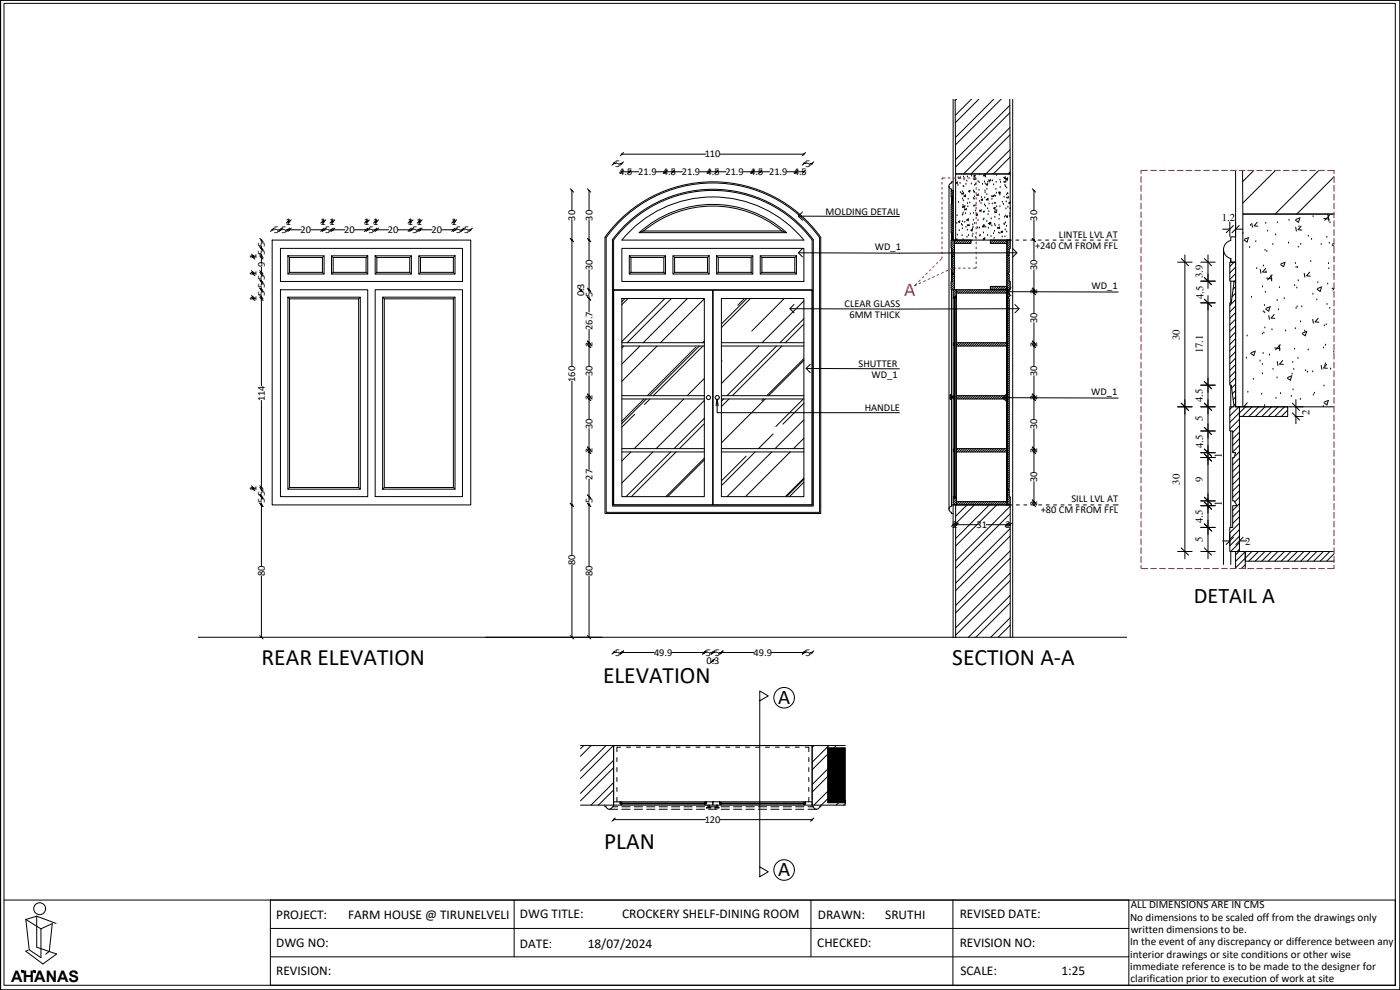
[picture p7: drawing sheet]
<svg xmlns="http://www.w3.org/2000/svg" width="420mm" height="297mm" viewBox="0 0 420 297" stroke-linecap="round" stroke-linejoin="round" font-family="sans-serif">
<defs><g id="words">
<g font-size="7">
<text x="78.5" y="199.5">REAR ELEVATION</text>
<text x="285.8" y="199.5">SECTION A-A</text>
<text x="181" y="205">ELEVATION</text>
<text x="181.3" y="254.8">PLAN</text>
</g>
<text font-size="6.7" x="358.3" y="180.9">DETAIL A</text>
<g font-size="6.3">
<text x="233.6" y="211.2">A</text>
<text x="233.6" y="262.8">A</text>
</g>
<text font-size="5.9" fill="#ff003f" x="271.3" y="88.7">A</text>
<text font-size="4.8" x="3.4" y="294.6">AHANAS</text>
<g font-size="4">
<text x="82.9" y="275.6">PROJECT:</text>
<text x="104.5" y="275.6">FARM HOUSE @ TIRUNELVELI</text>
<text x="156" y="275.5">DWG TITLE:</text>
<text x="186.7" y="275.5">CROCKERY SHELF-DINING ROOM</text>
<text x="245.4" y="275.6">DRAWN:</text>
<text x="265.7" y="275.6">SRUTHI</text>
<text x="288" y="275.5">REVISED DATE:</text>
<text x="82.9" y="284.1">DWG NO:</text>
<text x="156" y="284.4">DATE</text>
<text x="176.4" y="284.4">18/07/2024</text>
<text x="245.3" y="284">CHECKED:</text>
<text x="288" y="284.1">REVISION NO:</text>
<text x="82.9" y="292.6">REVISION:</text>
<text x="288.2" y="292.6">SCALE:</text>
<text x="318.6" y="292.6">1:25</text>
</g>
<text font-size="3.6" x="164.7" y="284.4">:</text>
<g font-size="3.3">
<text x="339.4" y="272.5">ALL DIMENSIONS ARE IN CMS</text>
<text x="339.1" y="276.2">No dimensions to be scaled off from the drawings only</text>
<text x="339.3" y="279.9">written dimensions to be.</text>
<text x="339.1" y="283.6">In the event of any discrepancy or difference between any</text>
<text x="339.2" y="287.3">interior drawings or site conditions or other wise</text>
<text x="339.2" y="291">immediate reference is to be made to the designer for</text>
<text x="339.3" y="294.7">clarification prior to execution of work at site</text>
</g>
<g font-size="3.2">
<text x="366.7" y="66.3">1.2</text>
<text x="361" y="83.5" transform="rotate(-90 361 83.5)">3.9</text>
<text x="361.1" y="89.7" transform="rotate(-90 361.1 89.7)">4.5</text>
<text x="354.1" y="102" transform="rotate(-90 354.1 102)">30</text>
<text x="361" y="106" transform="rotate(-90 361 106)">17.1</text>
<text x="361" y="120.7" transform="rotate(-90 361 120.7)">4.5</text>
<text x="393" y="124.6" transform="rotate(-90 393 124.6)">2</text>
<text x="361" y="126.4" transform="rotate(-90 361 126.4)">5</text>
<text x="361" y="134.5" transform="rotate(-90 361 134.5)">4.5</text>
<text x="366.7" y="137.3" transform="rotate(-90 366.7 137.3)">1</text>
<text x="354.1" y="145.4" transform="rotate(-90 354.1 145.4)">30</text>
<text x="361" y="144.6" transform="rotate(-90 361 144.6)">9</text>
<text x="366.7" y="151.8" transform="rotate(-90 366.7 151.8)">1</text>
<text x="360.9" y="156.9" transform="rotate(-90 360.9 156.9)">4.5</text>
<text x="361" y="162.6" transform="rotate(-90 361 162.6)">5</text>
<text x="373.7" y="163.4">2</text>
</g>
<g font-size="3.1">
<text x="211.5" y="47.2">110</text>
<text x="184.6" y="50">5</text>
<text x="185.8" y="52.5">4.5</text>
<text x="191.5" y="52.5">21.9</text>
<text x="198.9" y="52.5">4.5</text>
<text x="204.6" y="52.5">21.9</text>
<text x="212" y="52.5">4.5</text>
<text x="217.7" y="52.5">21.9</text>
<text x="225.1" y="52.5">4.5</text>
<text x="230.8" y="52.5">21.9</text>
<text x="238.2" y="52.5">4.5</text>
<text x="241.7" y="50">5</text>
<text x="247.8" y="64.6">MOLDING DETAIL</text>
<text x="82.1" y="69.9">5</text>
<text x="84.5" y="69.9">5</text>
<text x="85.8" y="67.5">1</text>
<text x="90.2" y="69.9">20</text>
<text x="96.2" y="67.5">1</text>
<text x="97.6" y="69.9">5</text>
<text x="98.9" y="67.5">1</text>
<text x="103.3" y="69.9">20</text>
<text x="109.3" y="67.5">1</text>
<text x="110.7" y="69.9">5</text>
<text x="112" y="67.5">1</text>
<text x="116.4" y="69.9">20</text>
<text x="122.4" y="67.5">1</text>
<text x="123.8" y="69.9">5</text>
<text x="125.1" y="67.5">1</text>
<text x="129.5" y="69.9">20</text>
<text x="135.5" y="67.5">1</text>
<text x="136.9" y="69.9">5</text>
<text x="139.3" y="69.9">5</text>
<text x="172.6" y="66.2" transform="rotate(-90 172.6 66.2)">30</text>
<text x="177.8" y="66.2" transform="rotate(-90 177.8 66.2)">30</text>
<text x="311.3" y="66.2" transform="rotate(-90 311.3 66.2)">30</text>
<text x="317.8" y="71.3">LINTEL LVL AT</text>
<text x="77" y="77.8" transform="rotate(-90 77 77.8)">1</text>
<text x="79.4" y="76.4" transform="rotate(-90 79.4 76.4)">5</text>
<text x="79.4" y="74.1" transform="rotate(-90 79.4 74.1)">5</text>
<text x="262.6" y="75.2">WD_1</text>
<text x="310.6" y="74.7">+240 CM FROM FFL</text>
<text x="77" y="82.8" transform="rotate(-90 77 82.8)">1</text>
<text x="79.4" y="80.3" transform="rotate(-90 79.4 80.3)">9</text>
<text x="177.8" y="81.1" transform="rotate(-90 177.8 81.1)">30</text>
<text x="311.3" y="81.1" transform="rotate(-90 311.3 81.1)">30</text>
<text x="79.4" y="88.8" transform="rotate(-90 79.4 88.8)">5</text>
<text x="79.4" y="86.5" transform="rotate(-90 79.4 86.5)">5</text>
<text x="79.4" y="84.1" transform="rotate(-90 79.4 84.1)">5</text>
<text x="175.3" y="88.9" transform="rotate(-90 175.3 88.9)">0.3</text>
<text x="177.8" y="89.1" transform="rotate(-90 177.8 89.1)">5</text>
<text x="311.3" y="88.2" transform="rotate(-90 311.3 88.2)">2</text>
<text x="327.6" y="86.7">WD_1</text>
<text x="77" y="90.3" transform="rotate(-90 77 90.3)">1</text>
<text x="253.5" y="92.1">CLEAR GLASS</text>
<text x="254.9" y="95.5">6MM THICK</text>
<text x="177.8" y="99" transform="rotate(-90 177.8 99)">26.7</text>
<text x="311.3" y="97" transform="rotate(-90 311.3 97)">30</text>
<text x="177.8" y="104.1" transform="rotate(-90 177.8 104.1)">2</text>
<text x="311.3" y="104.1" transform="rotate(-90 311.3 104.1)">2</text>
<text x="177.8" y="112.9" transform="rotate(-90 177.8 112.9)">30</text>
<text x="257.7" y="110">SHUTTER</text>
<text x="261.6" y="113.3">WD_1</text>
<text x="311.3" y="112.9" transform="rotate(-90 311.3 112.9)">30</text>
<text x="172.6" y="114.6" transform="rotate(-90 172.6 114.6)">160</text>
<text x="327.5" y="118.6">WD_1</text>
<text x="79.4" y="120.4" transform="rotate(-90 79.4 120.4)">114</text>
<text x="177.8" y="120" transform="rotate(-90 177.8 120)">2</text>
<text x="259.5" y="123.4">HANDLE</text>
<text x="311.3" y="120" transform="rotate(-90 311.3 120)">2</text>
<text x="177.8" y="128.8" transform="rotate(-90 177.8 128.8)">30</text>
<text x="311.3" y="128.8" transform="rotate(-90 311.3 128.8)">30</text>
<text x="177.8" y="135.9" transform="rotate(-90 177.8 135.9)">2</text>
<text x="311.3" y="136" transform="rotate(-90 311.3 136)">2</text>
<text x="177.8" y="143.9" transform="rotate(-90 177.8 143.9)">27</text>
<text x="77" y="147.4" transform="rotate(-90 77 147.4)">1</text>
<text x="79.4" y="148.7" transform="rotate(-90 79.4 148.7)">5</text>
<text x="311.3" y="144.7" transform="rotate(-90 311.3 144.7)">30</text>
<text x="79.4" y="151" transform="rotate(-90 79.4 151)">5</text>
<text x="177.8" y="151" transform="rotate(-90 177.8 151)">5</text>
<text x="311.3" y="151.8" transform="rotate(-90 311.3 151.8)">2</text>
<text x="312.3" y="154">+80 CM FROM FFL</text>
<text x="321.6" y="150.6">SILL LVL AT</text>
<text x="285.8" y="158.4">2</text>
<text x="293" y="158.4">31</text>
<text x="301.8" y="158.4">2</text>
<text x="79.4" y="172.9" transform="rotate(-90 79.4 172.9)">80</text>
<text x="172.6" y="169.6" transform="rotate(-90 172.6 169.6)">80</text>
<text x="177.8" y="172.9" transform="rotate(-90 177.8 172.9)">80</text>
<text x="184.6" y="196.8">5</text>
<text x="196.3" y="196.8">49.9</text>
<text x="211.8" y="196.8">5</text>
<text x="214.5" y="196.8">5</text>
<text x="226.1" y="196.8">49.9</text>
<text x="241.7" y="196.8">5</text>
<text x="212" y="199.2">0.3</text>
<text x="211.5" y="246.9">120</text>
</g>
</g></defs>
<!-- layer: ADFS_ELE1 -->
<g fill="none" stroke="#000" stroke-width=".3">
<path d="M285.5 57.1h.5v14.9h.4v14.9h-.9v-2.4h.3v-2.3h.4l-.4-.5v-4.4l.2-.5h-.2v-2.3h-.3v-2.5h.4l-.4-2.2v-8.5l.4-2.2h-.4zM81.7 72h59.6v79.5h-59.6zM84.2 74.5h54.6v10h-54.6zM86.4 76.8h10.9v5.4h-10.9zM86.4 76.8l.5 .5M86.9 77.3h9.9v4.4h-9.9zM97.3 76.8l-.5 .5M99.5 76.8h10.9v5.4h-10.9zM99.5 76.8l.5 .5M100 77.3h9.9v4.4h-9.9zM110.4 76.8l-.5 .5M112.6 76.8h10.9v5.4h-10.9z"/>
<path d="M112.6 76.8l.5 .5M113.1 77.3h9.9v4.4h-9.9zM123.5 76.8l-.5 .5M125.7 76.8h10.9v5.4h-10.9zM125.7 76.8l.5 .5M126.2 77.3h9.9v4.4h-9.9zM136.6 76.8l-.5 .5M186.6 74.5h54.7v10h-54.7zM188 67.7a37.2 37.2 0 0 1 55.7 4.3v79.5h-59.5v-79.5zM188.9 76.8h10.8v5.4h-10.8zM188.9 76.8l.5 .5M189.4 77.3h9.8v4.4h-9.8z"/>
<path d="M191.8 69.8a33.1 33.1 0 0 1 44.2 0M191.8 69.8h44.2M193.2 69.3a32.6 32.6 0 0 1 41.5 0M193.2 69.3h41.5M193.2 69.3l-1.4 .5M199.7 76.8l-.5 .5M202 76.8h10.8v5.4h-10.8zM202 76.8l.5 .5M202.5 77.3h9.8v4.4h-9.8zM212.8 76.8l-.5 .5M215.1 76.8h10.8v5.4h-10.8zM215.1 76.8l.5 .5"/>
<path d="M215.6 77.3h9.8v4.4h-9.8zM225.9 76.8l-.5 .5M228.2 76.8h10.8v5.4h-10.8zM228.2 76.8l.5 .5M228.7 77.3h9.8v4.4h-9.8zM234.7 69.3l1.3 .5M239 76.8l-.5 .5M241.3 72h-54.7a35.3 35.3 0 0 1 54.7 0M286.4 72h5v1h-5zM297.2 72h5v1h-5zM302.2 72h1v2.5h-.3v2.3h-.3l.3 .5v4.4l-.5 .5h.5v2.3h.3v2.4h-1zM369.1 78.7h1.7v43.4h1.2v43.4h-2.9v-7.3h.9v-6.5h1.3l-.9-1.4h-.4v-13h.4l.4-1.5h-.8v-6.5h-.9v-7.2h1.3l-.9-6.5h-.4v-24.7h.4l.9-6.5h-1.3z"/>
<path d="M84.2 86.9h26.2v62.1h-26.2zM86.4 89.2h21.7v57.6h-21.7zM86.4 89.2l.5 .5M86.9 89.7h20.7v56.6h-20.7zM86.9 81.7l-.5 .5M96.8 81.7l.5 .5M100 81.7l-.5 .5M108.1 89.2l-.5 .5M109.9 81.7l.5 .5M112.6 86.9h26.2v62.1h-26.2zM113.1 81.7l-.5 .5M114.8 89.2h21.8v57.6h-21.8z"/>
<path d="M114.8 89.2l.5 .5M115.3 89.7h20.8v56.6h-20.8zM123 81.7l.5 .5M126.2 81.7l-.5 .5M136.1 81.7l.5 .5M136.6 89.2l-.5 .5M184.2 87.1h29.7v64.4h-29.7zM184.2 86.9h59.5M186.6 89.6h24.8v59.4h-24.8zM189.4 81.7l-.5 .5M199.2 81.7l.5 .5M202.5 81.7l-.5 .5"/>
<path d="M212.3 81.7l.5 .5M214 87.1h29.7v64.4h-29.7zM215.6 81.7l-.5 .5M216.5 89.6h24.8v59.4h-24.8zM225.4 81.7l.5 .5M228.7 81.7l-.5 .5M238.5 81.7l.5 .5M286 86.9h1v2h-.6v.5h-.4zM286.4 89.4h-.4v59.6h.4M286.7 89.4h.3v59.6h-.3M286.7 88.9h.3v.5h-.3zM287 86.9h15.2v64.6h-15.2v-1h15.2v-62.6h-15.2z"/>
<path d="M297.2 85.9h5v1h-5zM302.2 86.9h.7v2.3h-.5l.5 .5v56.6l-.3 .5h.3v2.2h.3v2.5h-1zM186.6 102.8h24.8M186.6 103.8h24.8M186.6 118.7h24.8M186.6 119.7h24.8M216.5 102.8h24.8M216.5 103.8h24.8M216.5 118.7h24.8M216.5 119.7h24.8M286.2 102.9l.2-.1v1l-.3-.2zM286.2 118.8l.2-.1v1l-.3-.2z"/>
<path d="M186.6 134.6h24.8M186.6 135.6h24.8M216.5 134.6h24.8M216.5 135.6h24.8M286.2 134.7l.2-.1v1l-.3-.3zM372 122.1h14.5v2.9h-14.5zM86.9 146.3l-.5 .5M107.6 146.3l.5 .5M115.3 146.3l-.5 .5M136.1 146.3l.5 .5M286 149h.4v.5h.6v2h-1zM286.7 149h.3v.5h-.3z"/>
<path d="M370.8 170.6v-5.1h2.9v5.1M400.4 165.5h-26.7v2.9h26.7M185.1 227.3v1.2M185.1 230.3v1.2M185.1 233.3v1.2M185.1 236.3v1.1M185.1 239.2v1.4M186.2 224.2h-1.1v1.3M188 224.2h1.2M191 224.2h1.2M194 224.2h1.2M197 224.2h1.2"/>
<path d="M199.9 224.2h1.2M202.9 224.2h1.2M205.9 224.2h1.2M208.9 224.2h1.2M211.9 224.2h1.2M214.8 224.2h1.2M217.8 224.2h1.2M220.8 224.2h1.2M223.8 224.2h1.2M226.8 224.2h1.1M229.7 224.2h1.2M232.7 224.2h1.2"/>
<path d="M235.7 224.2h1.2M238.7 224.2h1.2M241.6 224.2h1.1v1.3M242.7 227.3v1.2M242.7 230.3v1.2M242.7 233.3v1.2M242.7 236.3v1.1M242.7 239.2v1.4M184.2 240.1v-16.4h59.5v16.4M184.2 240.6h1.9v.6h.5v.4h-2.4zM186.1 240.6h.5v.3h-.5zM186.6 240.6h24.9"/>
<path d="M186.6 241.6h24.9M211.5 240.6h.5v.3h-.5zM212 240.6h1.9v1h-2.4v-.4h.5zM213.9 240.6h2v.6h.5v.4h-2.5zM215.9 240.6h.5v.3h-.5zM216.4 240.6h24.9M216.4 241.6h24.9M241.3 240.6h.5v.3h-.5zM241.8 240.6h1.9v1h-2.4v-.4h.5z"/>
</g>
<!-- layer: ADFS_HATCH -->
<g fill="none" stroke="#000" stroke-width=".3">
<path d="M287.1 29.7l-.4 .5M291.6 29.7l-4.9 4.9M293.8 29.7l-7.1 7.1M298.2 29.7l-11.5 11.6M300.5 29.7l-13.8 13.8M303.1 31.6l-16.3 16.3M303.1 33.8l-16.3 16.3M303.1 38.3l-13.9 13.9M285.9 57.1l-.4 .5M286 57.7l-.5 .5M286 58.3l-.5 .6M286 59l-.1 .1"/>
<path d="M286 59.7l-.2 .2M286.8 54.2h.1M287.3 54.7l-.1 .4-.3-.2M287.4 54.6l-.4 .2M287.5 55.6h.1M287.6 53.4h.1M287.7 53.1l.1 .4M288.1 55h.1M288.2 57.8h.1M288.3 53l-.3 .4h.3M288.6 57.9l.1 .4M288.8 59.7h.1"/>
<path d="M288.9 57.5h.1M289.1 55.9h.1M289.1 57.8l-.3 .3 .4 .1M289.2 53.1h.1M289.2 58.1h.1M289.2 58.8l.6 .1M289.3 56h.1M289.3 53.9h.1M289.7 58.5l.1 .6M289.8 58.5l-.5 .5M289.9 55.3h.1M290.2 54.3h.1"/>
<path d="M290.3 53.1h.1M290.6 59.8h.1M290.7 57.4l.3 .2M291.1 57.2l-.1 .4M291.2 57.1l-.5 .2M291.5 55.2h.1M291.5 52.8h.1M292.1 59.6h.1M292.2 57.3h.1M292.2 53.5l.1 .4M292.3 57.7h.1M292.4 59.8h.1"/>
<path d="M292.4 57.7h.1M292.5 59.1h.1M292.5 55.6h.1M292.6 53.5h.1M292.7 52.7l-.2 .3-.3-.2M292.7 52.6l-.4 .1M292.8 55.3h.1M292.8 53.4l-.3 .4h.4M293.1 58.3l.1 .4M293.5 54.5h.1M293.7 58.2l-.3 .3 .3 .1M293.8 57.1h.1"/>
<path d="M293.9 54.8h.1M294 52.5h.1M294.5 59.3h.1M294.9 55.3h.1M294.9 59.8l-.1 .4-.4-.3M294.9 59.7l-.4 .2M295.1 52.6l.6 .1M295.4 54.6h.1M295.5 52.3h.1M295.5 59.4h.1M295.6 52.3l.1 .6M295.6 57.3h.1"/>
<path d="M295.6 57.8h.1M295.7 55.2h.1M295.7 52.3l-.5 .5M295.8 53.1h.1M296 59.8l.5 .1M296.2 56.8h.1M296.2 58.4h.1M296.4 55.2l-.1 .4-.3-.2M296.4 59.5l.1 .6M296.4 54.7h.1M296.5 55.1l-.5 .2M296.6 59.5l-.5 .5"/>
<path d="M296.8 53.9v.4M296.9 54.6h.1M297.3 53.8l-.3 .4h.4M297.6 58.7l.1 .4M297.7 59.8h.1M297.8 54.3h.1M298.2 58.6l-.3 .3 .4 .1M298.2 55.5h.1M298.5 58.7h.1M298.8 58.9h.1M298.9 56.8h.1M299 54.7h.1"/>
<path d="M299 58h.1M299 52.6h.1M299.8 57.8h.1M300.1 58.5h.1M300.1 54h.1M300.2 56.2h.1M300.2 57.7l-.1 .4-.4-.2M300.2 57.7l-.4 .1M300.3 54.8h.1M301.3 54.3l.1 .4M301.4 59.2h.1M301.6 55.6h.1"/>
<path d="M301.7 53.2l-.1 .3-.3-.2M301.7 56h.1M301.8 53.1l-.5 .2M301.8 53.7h.1M301.8 54.2l-.3 .4h.4M301.9 53.7l.5 .1M302 58.5h.1M302.1 56.4h.1M302.2 59.1v.4M302.2 54.3h.1M302.3 53.4l.1 .6M302.4 58.1h.1"/>
<path d="M302.5 53.4l-.5 .5M302.5 58.2h.1M302.7 59l-.3 .3 .4 .1M303.1 40.5l-11.7 11.7M303.1 44.9l-7.2 7.3M303.1 47.1l-5 5.1M303.2 51.6l-.7 .6M376.3 51.1l-3.4 3.4M382.8 51.1l-9.8 9.8M395.8 51.1l-13.1 13.1M400.4 53.1l-11.2 11.1M285.7 72l-.2 .3"/>
<path d="M286 60.3l-.3 .4M286 61l-.5 .6M286 61.7l-.5 .6M286 62.3l-.5 .6M286 63l-.5 .6M286 63.7l-.5 .6M286 64.3l-.5 .6M286 65l-.5 .6M286 65.7l-.5 .6M286 66.4l-.5 .5M286 67l-.5 .6M286 67.7l-.5 .6"/>
<path d="M286 68.4l-.5 .6M286 69l-.5 .6M286 69.7l-.4 .4M286 70.4l-.3 .3M286 71l-.2 .3M286 71.7l-.1 .2M286.4 72l-.9 1M286.4 75.3l-.6 .7M286.4 76l-.6 .7M286.4 73.3l-.9 1M286.4 74l-.6 .7M286.4 74.7l-.6 .6"/>
<path d="M286.4 76.7l-.6 .7M286.4 77.3l-.6 .7M286.4 78l-.6 .7M286.4 78.7l-.6 .7M286.4 79.3l-.6 .7M287.1 72l-1.6 1.6M287.2 67h.1M287.2 64.7h.1M287.2 71.6l-.3 .4h.4M287.3 70.5h.1M287.6 66.5l.3 .3M287.7 60.8h.1"/>
<path d="M287.7 72l-1 1M287.9 69.2h.1M288 66.4l-.1 .4M288.1 66.3l-.4 .2M288.4 72l-1 1M288.6 67.3h.1M288.7 70.7h.1M288.8 67.7h.1M288.8 68.6h.1M288.8 64.5h.1M288.9 66.5h.1M288.9 62.3h.1"/>
<path d="M289 64.4h.1M289 61.6h.1M289 62.3h.1M289 71.9h.1M289.1 63.9h.1M289.1 72l-1 1M289.1 60.2h.1M289.5 62.6v.4M289.5 66.7h.1M289.6 61.8l-.1 .4-.4-.2M289.6 61.7l-.4 .2M289.8 72l-1 1"/>
<path d="M289.8 64.1h.1M289.9 68.2h.1M290 62.5l-.3 .4h.4M290.1 66l.5 .1M290.2 71.2h.1M290.3 69.1h.1M290.3 61.1h.1M290.3 67.4l.1 .4M290.4 72l-1 1M290.5 62h.1M290.5 65.7l.1 .6M290.6 67.6l.4 .1"/>
<path d="M290.7 65.7l-.5 .5M290.7 70.7h.1M290.9 67.3l-.3 .3M291.1 60.9h.1M291.1 72l-1 1M291.2 64.2h.1M291.4 72.4l-.6 .6M291.8 72h.1M291.8 71h.1M291.8 68.9l-.1 .4-.3-.2M291.9 68.8l-.5 .2M291.9 68.7h.1"/>
<path d="M291.9 67.5h.1M292 70.3h.1M292 68.2h.1M292.1 66.1h.1M292.2 64h.1M292.3 61.9h.1M292.4 61.8h.1M292.5 67.1h.1M292.7 71.3h.1M292.7 63.3h.1M292.9 61.7h.1M293.2 64.2h.1"/>
<path d="M293.3 68.3h.1M293.3 64.3l-.1 .4-.3-.2M293.4 64.3l-.5 .1M293.4 68.5h.1M293.5 66.2h.1M294 68.4h.1M294 63l.1 .4M294 60.4h.1M294 70.8h.1M294.2 70.6h.1M294.2 63.3h.4M294.4 61h.1"/>
<path d="M294.5 62.9l-.3 .4M294.9 67.8v.4M295.1 72h.1M295.1 66h.1M295.1 69.9h.1M295.2 63.7h.1M295.2 67.8h.1M295.3 67.6h.1M295.3 65.7h.1M295.4 63.6h.1M295.4 67.7l-.3 .3 .4 .1M295.5 61.5h.1"/>
<path d="M295.6 71.5l-.1 .3-.4-.2M295.6 71.4l-.4 .1M295.7 61.9h.1M295.8 68.2h.1M296.2 66.4h.1M296.4 70.6h.1M296.4 62.6h.1M296.5 64.4h.1M296.6 68.5h.1M296.8 63.5h.1M296.8 67l.6 .1M296.8 61.2h.1"/>
<path d="M297.1 66.9l-.1 .4-.3-.2M297.2 66.8l-.5 .2M297.3 66.7v.6M297.4 66.7l-.5 .5M297.4 71h.1M297.5 65.7h.1M297.5 72l-.3 .4M297.7 67.8h.1M297.8 61.2h.1M298.2 70.1h.1M298.2 72l-1 1M298.4 71.5h.1"/>
<path d="M298.4 61h.1M298.4 69.4h.1M298.5 67.3h.1M298.5 63.4l.1 .4M298.6 65.2h.1M298.6 62.3l-.1 .4-.3-.2M298.7 63.1h.1M298.7 67.8h.1M298.7 62.2l-.5 .2M298.7 61h.1M298.9 72l-1 1M299.1 63.3l-.3 .4h.3"/>
<path d="M299.1 62h.1M299.1 63.2h.1M299.4 68.2l.1 .4M299.5 72l-1 1M299.7 69.9h.1M299.8 67.6h.1M299.8 65.8h.1M299.9 64.5h.1M299.9 68.1l-.3 .3 .4 .1M300 68.6h.1M300.1 70h.1M300.1 62h.1"/>
<path d="M300.2 72l-1 1M300.4 69.6l.4 .2M300.8 71.1h.1M300.8 60.7h.1M300.9 69.4l-.2 .4M300.9 72l-1 1M300.9 69.3l-.4 .2M301.1 61.3h.1M301.3 67.2h.1M301.4 67.4h.1M301.5 65.1h.1M301.6 72l-1 1"/>
<path d="M301.6 71.1h.1M301.7 69h.1M301.7 66.9h.1M301.8 64.8h.1M301.9 62.7h.1M302 60.6h.1M302 67.9h.1M302.1 69.6h.1M302.2 72l-1 1M302.4 64.9l-.1 .3-.3-.2M302.5 64.8l-.5 .1M302.5 62.2h.1"/>
<path d="M302.7 76.9l-.5 .5M302.7 60.9h.5M302.9 72l-1 1M302.9 74.7l-.7 .7M302.9 75.4l-.7 .7M302.9 76.1l-.7 .6M302.9 76.7v.1M302.9 77.4l-.7 .7M302.9 78.1l-.7 .7M302.9 78.7l-.7 .7M302.9 79.4l-.7 .7M303 63.8l.1 .4"/>
<path d="M303.1 64.9h.1M303.1 62.6h.1M303.2 60.6v.2M303.2 60.7l-.4 .4M303.2 72.4l-1 1M303.2 73.1l-1 1M303.2 73.8l-1 .9M303.2 74.4l-.1 .1M370.4 78.7l-1.3 1.2M373 70h.1M374.6 71.5l-.3 1.1-1-.6M374.7 71.3l-1.2 .5"/>
<path d="M375.1 74.3h.1M375.3 67.6h.1M375.7 67l.2 1.2M376.9 72.5h.1M377.3 66.7l-.9 1.1 1.1 .1M379.2 79.8h.1M379.7 75.1h.1M379.9 67h.1M380.2 75.5h.1M380.4 69.3h.1M382 73.3h.1M382.8 70.5h.1"/>
<path d="M383.3 66.9h.1M384.3 79.4l.9 .6M385.6 78.9l-.4 1.1M385.7 78.7l-1.3 .5M386.7 72.9h.1M386.8 66.1h.1M388.8 79.1h.1M388.9 68.2l.2 1.1M389.6 68.9l1.1 .1M389.6 74.2h.1M389.9 68h.1M390.1 65.6l-.4 1.1-.9-.6"/>
<path d="M390.2 65.3l-1.3 .5M390.4 73.3h.1M390.5 67.8l-.9 1.1M392.6 70.9h.1M393.4 78.5h.1M393.6 71.8h.1M394.1 65h.1M396.5 73.3h.1M397.3 65.5l1.6 .3M398.2 71.2h.1M398.5 64.6h.1M398.6 64.7l.2 1.7"/>
<path d="M398.7 79.1h.1M398.9 73h.1M399 64.6l-1.4 1.5M399.2 66.9h.1M399.8 73.5l.6 .4M400.3 77.6h.1M400.4 73.1l-.5 .1M286.4 86.9l-.4 .4M286.4 80l-.6 .7M286.4 80.7l-.6 .7M286.4 81.3l-.5 .6M286.4 82l-.6 .7"/>
<path d="M286.4 82.7l-.6 .7M286.4 83.4l-.6 .6M286.4 84l-.9 1M286.4 84.7l-.9 1M286.4 85.4l-.9 .9M286.4 86l-.9 .9M286.4 86.7l-.2 .2M287 86.9l-1 1M287 87.6l-1 1M287 88.3l-1 1M287 89l-.3 .3M287.3 86.9l-.3 .3"/>
<path d="M288 86.9l-1 1M288.7 86.9l-1 1M289.3 86.9l-1 1M290 86.9l-1 1M290.7 86.9l-1 1M291.3 86.9l-1 1M292 86.9l-1 1M292.7 86.9l-1 1M293.3 86.9l-1 1M294 86.9l-1 1M294.7 86.9l-1 1M295.3 86.9l-.9 1"/>
<path d="M296 86.9l-1 1M296.7 86.9l-1 1M297.7 85.9l-.5 .5M298.4 85.9l-2 2M299 85.9l-2 2M299.7 85.9l-2 2M300.4 85.9l-2 2M301 85.9l-2 2M301.7 85.9l-2 2M302.5 89.2l-.3 .3M302.7 82.2l-.5 .6M302.8 89.5l-.6 .6"/>
<path d="M302.9 98.1l-.7 .7M302.9 80.1l-.7 .7M302.9 80.7l-.7 .7M302.9 81.4l-.7 .7M302.9 82.7l-.7 .7M302.9 83.4l-.7 .7M302.9 84.1l-.7 .7M302.9 87.4l-.7 .7M302.9 88.1l-.7 .7M302.9 88.8l-.4 .4M302.9 90.1l-.7 .7M302.9 90.8l-.7 .7"/>
<path d="M302.9 91.4l-.7 .7M302.9 92.1l-.7 .7M302.9 92.8l-.7 .7M302.9 93.4l-.7 .7M302.9 94.1l-.7 .7M302.9 94.8l-.7 .7M302.9 95.5l-.7 .6M302.9 96.1l-.7 .7M302.9 96.8l-.7 .7M302.9 97.5l-.7 .7M302.9 98.8l-.7 .7M302.9 99.5l-.7 .7"/>
<path d="M303.2 85.1l-2.8 2.8M303.2 85.8l-2.2 2.1M303.2 84.5l-1 .9M303.2 86.5l-1.5 1.4M370.8 80.2l-1.7 1.7M370.8 82.1l-1.7 1.7M370.8 84l-.4 .5M370.8 86l-.7 .8M370.8 88l-1 1M370.8 89.9l-1.7 1.7M370.8 91.8l-1.7 1.8M370.8 93.8l-1.7 1.7"/>
<path d="M370.8 95.8l-1.7 1.7M370.8 97.7l-1.7 1.7M370.8 99.6l-1.7 1.8M375.6 89.2h.1M377.2 80.6h.1M378.2 80.8l.2 1.2M378.9 86.1h.1M379 81.6l1.1 .1M379.1 93.6h.1M379.3 99.9h.1M379.5 91.7h.1M379.5 93.8h.1"/>
<path d="M379.6 98.4h.1M379.8 87.7h.1M379.8 80.5l-.8 1.1M380 81.6h.1M380.1 83.4l1.7 .3M380.8 94.7l.2 1.1M381.1 92.2l-.3 1.2-.9-.7M381.3 92l-1.3 .5M381.4 82.6l.3 1.7M381.7 99h.1M381.8 82.5l-1.4 1.5M382.4 94.3l-.9 1.1 1.1 .1"/>
<path d="M383.3 90.1h.1M383.7 93h.1M383.9 86.3h.1M385.4 89.6h.1M385.8 99.3h.1M388.5 85.7h.1M388.7 98.6h.1M389 92.5h.1M389 80.2h.1M389.2 86.4h.1M389.3 92.1h.1M389.4 80.3h.1"/>
<path d="M389.6 84.3h.1M390.3 96.6h.1M390.7 92.1h.1M391.4 82l.2 1.1M391.6 99.4h.1M392.1 99.6l-.4 1.2-.9-.7M392.2 99.4l-1.3 .5M393 81.7l-.9 1 1.1 .2M394 95.8l.2 1.2M394 88.3h.1M395.2 90h.1M395.5 84.8h.1"/>
<path d="M395.6 95.5l-.9 1.1 1.1 .1M396.6 86.3l-.4 1.1-.9-.6M396.7 86.1l-1.3 .5M397.4 97.8h.1M398 97.5h.1M398.3 91.3h.1M398.5 85.2h.1M398.8 80.6h.1M399.1 92.5h.1M399.7 86.5l.7 .1M400.3 82.4h.1M400.4 86.7l-.4 .4"/>
<path d="M286.4 119.1l-.3 .3M286.4 102.8l-.3 .3M286.4 103.1l-.3 .3M286.4 103.4l-.3 .3M286.4 103.7l-.1 .1M286.4 118.8l-.3 .3M286.4 119.4l-.2 .2M286.4 119.7h.1M287.2 102.8l-.2 .2M287.4 118.7l-.4 .4M287.9 102.8l-.9 .9M288.1 118.7l-1 1"/>
<path d="M288.6 102.8l-1 1M288.7 118.7l-1 1M289.2 102.8l-1 1M289.4 118.7l-1 1M289.9 102.8l-1 1M290.1 118.7l-1 1M290.6 102.8l-1 1M290.7 118.7l-1 1M291.2 102.8l-1 1M291.4 118.7l-1 1M291.9 102.8l-1 1M292.1 118.7l-1 1"/>
<path d="M292.6 102.8l-1 1M292.7 118.7l-1 1M293.2 102.8l-1 1M293.4 118.7l-1 1M293.9 102.8l-1 1M294.1 118.7l-1 1M294.6 102.8l-1 1M294.7 118.7l-.9 1M295.2 102.8l-.9 1M295.4 118.7l-1 1M295.9 102.8l-1 1M296.1 118.7l-1 1"/>
<path d="M296.6 102.8l-1 1M296.7 118.7l-.9 1M297.3 102.8l-1 1M297.4 118.7l-1 1M297.9 102.8l-1 1M298.1 118.7l-1 1M298.6 102.8l-1 1M298.8 118.7l-1 1M299.3 102.8l-1 1M299.4 118.7l-1 1M299.9 102.8l-1 1M300.1 118.7l-1 1"/>
<path d="M300.6 102.8l-1 1M300.8 118.7l-1 1M301.3 102.8l-1 1M301.4 118.7l-1 1M301.9 102.8l-1 1M302.1 118.7l-1 1M302.2 103.2l-.6 .6M302.2 119.3l-.4 .4M302.9 104.8l-.7 .7M302.9 100.1l-.7 .7M302.9 100.8l-.7 .7M302.9 101.5l-.7 .7"/>
<path d="M302.9 102.1l-.7 .7M302.9 102.8l-.7 .7M302.9 103.5l-.7 .7M302.9 104.1l-.7 .7M302.9 105.5l-.7 .7M302.9 106.2l-.7 .7M302.9 106.8l-.7 .7M302.9 107.5l-.7 .7M302.9 108.2l-.7 .7M302.9 108.8l-.7 .7M302.9 109.5l-.7 .7M302.9 110.2l-.7 .7"/>
<path d="M302.9 110.8l-.7 .7M302.9 111.5l-.7 .7M302.9 112.2l-.7 .7M302.9 112.8l-.7 .7M302.9 113.5l-.7 .7M302.9 114.2l-.7 .7M302.9 114.9l-.7 .6M302.9 115.5l-.7 .7M302.9 116.2l-.7 .7M302.9 116.9l-.7 .7M302.9 117.5l-.7 .7M302.9 118.2l-.7 .7"/>
<path d="M302.9 118.9l-.7 .7M302.9 119.5l-.7 .7M370.8 101.6l-1.7 1.7M370.8 103.5l-1.7 1.8M370.8 105.5l-1.7 1.7M370.8 107.4l-1.7 1.8M370.8 109.4l-1.7 1.7M370.8 111.3l-1.7 1.8M370.8 113.3l-1.7 1.7M370.8 115.2l-1.2 1.2M370.8 117.2l-.9 .9M370.8 119.1l-.7 .8"/>
<path d="M374 107.5h.1M374.3 100.8h.1M374.5 117.7h.1M376.2 113.8h.1M376.7 105.6l-.4 1.1-.9-.6M376.8 105.3l-1.3 .5M378.2 108.3h.1M378.6 118.3h.1M378.8 109.4h.1M378.9 112.2h.1M378.9 100.2h.1M379.1 106.1h.1"/>
<path d="M381 106.5h.1M382 110.8h.1M382.5 104.4l1.7 .2M382.9 119.5h.1M383.2 113.4h.1M383.3 108.5l.2 1.2M383.9 103.5l.2 1.7M384.2 103.5l-1.4 1.5M384.3 118.1h.1M384.9 108.2l-.8 1 1.1 .1M386.4 113.5l.9 .6M387.5 118.9h.1"/>
<path d="M387.6 113l-.4 1.1M387.8 112.7l-1.3 .5M387.8 112.3h.1M388 108.8h.1M388.1 117h.1M388.3 110.9h.1M388.5 104.8h.1M389.6 107.5h.1M390.3 119.8h.1M391.8 111.2h.1M392.4 111.7h.1M392.6 105h.1"/>
<path d="M394 111.6h.1M394.1 118.5h.1M394.5 118h.1M396.5 109.7l.2 1.1M397.2 104.4h.1M397.4 115.8h.1M397.6 109.7h.1M397.8 109.2h.1M397.8 103.6h.1M398.1 109.3l-.9 1.1 1.1 .1M399.3 110.7h.1M400.3 105.7h.1"/>
<path d="M286.4 134.7l-.3 .3M286.4 135l-.3 .3M286.4 135.3l-.2 .2M287.5 134.6l-.5 .5M288.2 134.6l-1 1M288.9 134.6l-1 1M289.5 134.6l-.9 1M290.2 134.6l-1 1M290.9 134.6l-1 1M291.6 134.6l-1 1M292.2 134.6l-1 1M292.9 134.6l-1 1"/>
<path d="M293.6 134.6l-1 1M294.2 134.6l-1 1M294.9 134.6l-1 1M295.6 134.6l-1 1M296.2 134.6l-.9 1M296.9 134.6l-1 1M297.6 134.6l-1 1M298.2 134.6l-.9 1M298.9 134.6l-1 1M299.6 134.6l-1 1M300.3 134.6l-1 1M300.9 134.6l-1 1"/>
<path d="M301.6 134.6l-1 1M302.2 134.7l-.9 .9M302.2 135.4l-.3 .2M302.9 120.2l-.7 .7M302.9 120.9l-.7 .7M302.9 121.5l-.7 .7M302.9 122.2l-.7 .7M302.9 122.9l-.7 .7M302.9 123.5l-.7 .7M302.9 124.2l-.7 .7M302.9 124.9l-.7 .7M302.9 125.6l-.7 .7"/>
<path d="M302.9 126.2l-.7 .7M302.9 126.9l-.7 .7M302.9 127.6l-.7 .7M302.9 128.2l-.7 .7M302.9 128.9l-.7 .7M302.9 129.6l-.7 .7M302.9 130.2l-.7 .7M302.9 130.9l-.7 .7M302.9 131.6l-.7 .7M302.9 132.2l-.7 .7M302.9 132.9l-.7 .7M302.9 133.6l-.7 .7"/>
<path d="M302.9 134.3l-.7 .6M302.9 134.9l-.7 .7M302.9 135.6l-.7 .7M302.9 136.3l-.7 .7M302.9 136.9l-.7 .7M302.9 137.6l-.7 .7M302.9 138.3l-.7 .7M302.9 138.9l-.7 .7M302.9 139.6l-.7 .7M369.8 122.1l-.7 .7M370.2 137.3l-.2 .3M370.8 121.1l-.5 .5"/>
<path d="M371.8 122.1l-2.7 2.7M372 125.8l-2.9 2.9M372 127.7l-2 2.1M372 137.5l-2 2M372 123.8l-2.9 2.9M372 129.7l-2 2M372 131.6l-2 2.1M372 133.6l-2 2M372 135.5l-1.6 1.6M372 139.4l-2 2.1M373.8 122.1l-1.8 1.8M374.3 120.8l-.9 1.1 1.1 .1"/>
<path d="M375.8 122.1l-2.9 2.9M377.7 122.1l-2.9 2.9M379.5 121.7h.1M379.7 122.1l-2.9 2.9M381.6 122.1l-2.9 2.9M383.6 122.1l-2.9 2.9M385.5 122.1l-2.9 2.9M386.5 123.1l-1.9 1.9M387.5 122l-.1 .1M397.1 121.9h.1M398.6 120.4l-.4 1.1-.9-.6M398.7 120.1l-1.3 .5"/>
<path d="M286.4 149.1l-.4 .4M287 149.2l-1 1M287 150.5l-1 1M287 149.8l-1 1M287 151.2l-.3 .3M287.3 150.5l-.3 .3M288 150.5l-1 .9M288.6 150.5l-1 1M289.3 150.5l-1 1M290 150.5l-1 1M290.2 151.5l-3.4 3.4M290.7 150.5l-1 1"/>
<path d="M291.3 150.5l-1 1M292 150.5l-1 1M292.4 151.5l-5.6 5.6M292.7 150.5l-1 1M293.3 150.5l-1 1M294 150.5l-1 1M294.7 150.5l-1 1M295.3 150.5l-1 1M296 150.5l-1 1M296.7 150.5l-1 1M296.9 151.5l-10.1 10.1M297.3 150.5l-1 1"/>
<path d="M298 150.5l-1 1M298.7 150.5l-1 1M299.1 151.5l-12.3 12.3M299.3 150.5l-1 1M300 150.5l-1 1M300.7 150.5l-1 1M301.3 150.5l-.9 1M302 150.5l-1 1M302.9 146.3l-.7 .7M302.9 140.3l-.7 .7M302.9 140.9l-.7 .7M302.9 141.6l-.7 .7"/>
<path d="M302.9 142.3l-.7 .7M302.9 142.9l-.7 .7M302.9 143.6l-.7 .7M302.9 144.3l-.7 .7M302.9 145l-.7 .7M302.9 145.6l-.7 .7M302.9 147l-.7 .7M302.9 147.6l-.7 .7M302.9 148.3l-.7 .7M302.9 149l-.7 .7M303.2 150l-1.5 1.5M303.2 151.9l-16.4 16.4"/>
<path d="M303.2 158.6l-16.4 16.4M303.2 154.1l-16.4 16.4M303.2 149.3l-1 1M303.2 150.7l-.8 .8M303.2 151.3l-.2 .2M372 141.4l-2 2M372 143.3l-2 2.1M372 145.3l-2 2M372 147.2l-2 2.1M372 149.2l-1.4 1.4M372 151.1l-2 2.1M372 153.1l-2 2"/>
<path d="M372 155l-2 2.1M372 157l-2.9 2.9M372 158.9l-2.9 2.9M303.2 165.3l-16.4 16.4M303.2 172l-16.4 16.4M303.2 178.7l-12.6 12.6M303.2 160.8l-16.4 16.4M303.2 167.5l-16.4 16.4M303.2 174.2l-16.4 16.4M371.8 165.5l-1 1M372 160.9l-2.9 2.9M372 162.8l-2.7 2.7"/>
<path d="M372 164.8l-.7 .7M373.7 169.4l-1.1 1.2M373.8 165.5l-3 2.9M375.7 165.5l-4.9 4.9M377.7 165.5l-2.9 2.9M379.6 165.5l-2.9 2.9M381.6 165.5l-2.9 2.9M383.5 165.5l-2.9 2.9M385.5 165.5l-2.9 2.9M387.4 165.5l-2.9 2.9M389.4 165.5l-2.9 2.9M391.3 165.5l-2.9 2.9"/>
<path d="M393.3 165.5l-2.9 2.9M395.2 165.5l-2.9 2.9M397.2 165.5l-2.9 2.9M399.1 165.5l-2.9 2.9M400.4 166.2l-2.2 2.2M400.4 168.1l-.3 .3M303.2 185.3l-5.9 6M303.2 180.9l-10.4 10.4M303.2 187.6l-3.7 3.7M175.2 223.7l-1 1M177.4 223.7l-3.2 3.2M181.9 223.7l-7.7 7.6"/>
<path d="M184.1 223.7l-9.9 9.9M184.2 228.1l-10 9.9M184.2 234.8l-6.8 6.8M184.2 230.3l-10 10M184.2 237l-4.6 4.6M244.3 223.7l-.6 .6M248.5 230.7l-4.8 4.7M248.5 237.4l-4.2 4.2M248.5 226.2l-4.8 4.7M248.5 232.9l-4.8 4.7M248.5 239.6l-2 2M248.8 223.7l-5.1 5"/>
<path d="M251 223.7l-.7 .7M184.2 241.5l-.1 .1M251.7 240.8l-.7 .8M253.7 241.1l-.5 .5"/>
</g>
<!-- layer: ADFS_WALL -->
<path d="M286.6 29.7l.2 22.5h16.4l-.2-22.5M286.8 52.2h16.4v19.8h-16.4zM372.9 51.1l.1 13.1h27.4h-27.4v57.9h27.4M302.2 72v79.5M286.8 191.2v-39.7h16.4v39.7M174.2 223.7h10v17.9h-10M184.2 223.7h59.5M253.7 223.7h-10v17.9h10M253.7 224.4h-5.2v16.4h5.2" fill="none" stroke="#000" stroke-width=".3"/>
<!-- layer: ADFS_HATCH -->
<path d="M248.5 224.4l5.2 16.4v-16.4zM248.5 224.4l5.2 16.4h-5.2z" fill="#000" stroke="#000" stroke-width=".3"/>
<!-- layer: ADFS_GLASS -->
<g fill="none" stroke="#000" stroke-width=".3">
<path d="M187.6 89.6l-1 .9M188.5 89.6l-1.9 1.8M199.5 89.6l-12.9 12.9M201.5 89.6l-13.3 13.2M206.3 89.6l-13.3 13.2M211.4 89.7l-13.2 13.1M223.4 89.6l-2 2M224.1 89.6l-7.6 7.6M225.2 89.6l-8.7 8.7M235.4 89.6l-9.8 9.7M241.3 90.3l-12.6 12.5M241.3 97.2l-5.6 5.6"/>
<path d="M241.3 95.6l-7.2 7.2M286.4 88.9h.3v60.6h-.3zM187.2 103.8l-.6 .6M192 103.8l-5.4 5.4M193.3 119.7l-6.7 6.7M194 119.7l-7.4 7.4M195.1 119.7l-1.7 1.7M197.2 103.8l-10.6 10.6M205.2 119.7l-14.9 14.9M208.9 104.1l-14.6 14.6M209.9 103.8l-14.9 14.9M211 103.8l-14.9 14.9"/>
<path d="M211.4 102.3l-.5 .5M211.4 113.6l-5.2 5.1M216.7 108.2l-.2 .2M217.2 119.7l-.7 .7M218.8 119.7l-2.3 2.3M227.7 103.8l-11.2 11.2M229.1 119.7l-.5 .5M229.7 119.7l-13.2 13.2M233.1 103.8l-14.9 14.9M234.7 103.8l-14.9 14.9M241.1 119.7l-8.3 8.3M241.3 108.1l-10.6 10.6"/>
<path d="M241.3 107.6l-11.2 11.1M189.3 135.6l-2.7 2.7M190.5 124.3l-3.9 3.9M195.9 135.6l-9.3 9.3M201.3 135.6l-13.4 13.4M202.9 135.6l-13.4 13.4M211.3 127.3l-7.4 7.3M211.4 120.2l-14.5 14.4M211.4 138l-11 11M211.4 125.5l-9.1 9.1M211.4 137.5l-11.6 11.5M223.9 136.9l-7.4 7.4"/>
<path d="M226.6 135.6l-10.1 10.1M231.6 135.6l-13.4 13.4M232 130.2l-4.4 4.4M237.2 135.6l-13.5 13.4M241.3 126l-8.7 8.6M241.3 121l-6.3 6.3M241.3 131.5l-3.2 3.1M241.3 143.8l-5.2 5.2M241.3 144.7l-4.4 4.3M241.3 143.4l-5.4 5.4M186.1 240.9h25.9v.3h-25.9zM215.9 240.9h25.9v.3h-25.9z"/>
</g>
<!-- layer: ADFS_ELE6 -->
<g fill="none" stroke="#000" stroke-width=".3">
<path d="M181.9 71.3a39.5 39.5 0 0 1 64.1 0v82.4h-64.1v-82.4M185.4 66.6a39.8 39.8 0 0 1 60.9 4.6v82.9h-64.7v-82.9zM187.4 67.7a37.6 37.6 0 0 1 56.7 4.2v79.9h-60.3v-79.9zM302.2 72h1.3M304.9 72h.9M307.1 72h.9M309.3 72h.9M311.6 72h.9M313.8 72h.9M316.1 72h.8M318.3 72h.9M320.5 72h.9"/>
<path d="M322.7 72h.9M325 72h.9M327.2 72h.9M329.4 72h.9M331.7 72h.9M333.9 72h1.4M302.2 151.5h1.5M305 151.5h.9M307.3 151.5h.9M309.5 151.5h.9M311.7 151.5h.9M314 151.5h.9"/>
<path d="M316.2 151.5h.9M318.4 151.5h.9M320.7 151.5h.9M322.9 151.5h.9M325.1 151.5h.9M327.4 151.5h.9M329.6 151.5h.9M331.9 151.5h.8M334.1 151.5h1.5"/>
</g>
<!-- layer: ADFS_ELE3 -->
<g fill="none" stroke="#000" stroke-width=".3">
<path d="M284.8 55.8v97M285.5 56.8v.3h.5M285.5 56.8v.3M285.5 59.1v2.2M286 54.5h-.5v.4a.96 .96 0 0 0-.7 .9 .96 .96 0 0 0 .7 1M285.5 69.8v2.2M285.5 74.5v10M367.2 74.9v94.5M369.4 77.6v1.1h1.4M369.4 77.6v1.1M370.8 71.1h-1.4v1a2.78 2.78 0 0 0-2.2 2.8 2.78 2.78 0 0 0 2.2 2.7M285.5 86.9v32"/>
<path d="M369.4 84.4v6.5M285.2 118.5h.2v1.3h-.2zM285.4 118.9h.6v.5h-.6M285.5 119.4v32.3M369.4 115.6v6.5M369.4 129.3v28.9M286 151.5h-.5v.4a.95 .95 0 0 0-.7 .9 .95 .95 0 0 0 .7 .9v.4h.5M369.4 165.5v3.9M59.5 191.2h278.7M181.5 241.6v.5h.4M182.8 242.8h2.6M184.2 241.6v.5h-.4a.96 .96 0 0 1-1 .7 .96 .96 0 0 1-.9-.7"/>
<path d="M184.2 242.1h1.2M186.6 242.8h2.5M186.6 242.1h2.5M190.4 242.8h2.4M190.4 242.1h2.4M194.1 242.8h2.5M194.1 242.1h2.5M197.8 242.8h2.5M197.8 242.1h2.5M201.5 242.8h2.5M201.5 242.1h2.5M205.3 242.8h2.4"/>
<path d="M205.3 242.1h2.4M209 242.8h2.5M209 242.1h2.5M212.1 242.2h1.2v.3h-1.2zM212.4 242.2v-.6h.5v.6M212.7 242.8h2.5M212.7 242.1h2.5M214.6 242.2h1.2v.3h-1.2zM214.9 242.2v-.6h.5v.6M216.4 242.8h2.5M216.4 242.1h2.5M220.2 242.8h2.4"/>
<path d="M220.2 242.1h2.4M223.9 242.8h2.5M223.9 242.1h2.5M227.6 242.8h2.5M227.6 242.1h2.5M231.3 242.8h2.5M231.3 242.1h2.5M235 242.8h2.5M235 242.1h2.5M238.8 242.8h2.5M238.8 242.1h2.5M242.5 242.8h2.5"/>
<path d="M242.5 242.1h1.2M243.7 241.6v.5h.4a.95 .95 0 0 0 .9 .7 .95 .95 0 0 0 1-.7h.3v-.5"/>
<circle cx="212.6" cy="119.3" r=".62"/>
<circle cx="215.2" cy="119.3" r=".62"/>
</g>
<!-- layer: 0 -->
<g fill="none" stroke="#000" stroke-width=".3">
<path d="M.2 .1h420v296.9h-420zM286 29.7v42.3h.8M303.9 29.7v161.5M171.1 56.6l1 1M176.3 56.6l1 1M184.6 48.6l-.9 1M187.1 48.6l-1 1M187.1 51l-1 1M187.1 45.8l-1 .9M189.4 51l-1 1M200.2 51l-1 1M202.5 51l-1 1"/>
<path d="M213.3 51l-1 1M215.6 51l-1 1M226.4 51l-1 1M228.7 51l-1 1M239.5 51l-1 1M241.8 51l-1 1M241.8 48.6l-1 1M241.8 45.8l-1 .9M244.2 48.6l-1 1M309.8 56.6l1 1M370.8 51.1v71h2.2M75.5 76.8l1 1"/>
<path d="M75.5 76.3l1 1M78 76.8l1 1M78 76.3l1 1M78 74l1 1M78 71.5l1 1M82.2 68.4l-1 1M84.7 68.4l-1 1M86.9 68.4l-1 1M86.9 66l-1 1M87.4 66l-1 1M87.4 68.4l-1 1M97.3 68.4l-1 1"/>
<path d="M97.3 66l-1 1M97.8 66l-1 1M97.8 68.4l-1 1M100 68.4l-1 1M100 66l-1 1M100.5 66l-1 1M100.5 68.4l-1 1M110.4 68.4l-1 1M110.4 66l-1 1M110.9 66l-1 1M110.9 68.4l-1 1M113.1 68.4l-1 1"/>
<path d="M113.1 66l-1 1M113.6 66l-1 1M113.6 68.4l-1 1M123.5 68.4l-1 1M123.5 66l-1 1M124 66l-1 1M124 68.4l-1 1M126.2 68.4l-1 1M126.2 66l-1 1M126.7 66l-1 1M126.7 68.4l-1 1M136.6 68.4l-1 1"/>
<path d="M136.6 66l-1 1M137.1 66l-1 1M137.1 68.4l-1 1M139.3 68.4l-1 1M141.8 68.4l-1 1M171.1 71.5l1 1M176.3 71.5l1 1M239.6 75.8h65.6M239.6 64.9l30.3 .1M240.8 74.6l-1.2 1.2 1.2 1.3M240.8 63.6l-1.2 1.3 1.2 1.2M304 74.6l1.2 1.2-1.2 1.3"/>
<path d="M309.8 71.5l1 1M354.5 77.6l2.2 2.1M361.4 77.6l2.2 2.1M370.2 67.7l-2.2 2.1M371.9 67.7l-2.2 2.1M75.5 89.2l1 1M75.5 88.7l1 1M75.5 81.7l1 1M75.5 81.2l1 1M78 89.2l1 1M78 88.7l1 1M78 86.4l1 1"/>
<path d="M78 84l1 .9M78 81.7l1 1M78 81.2l1 1M173.8 86.6l1 1M173.8 86.4l1 1M176.3 86.4l1 1M176.3 89.1l1 1M176.3 86.6l1 1M237.1 92.6h68.7M238.3 91.4l-1.2 1.2 1.2 1.3M302.2 87.5l33.4 .1M303.4 86.3l-1.2 1.2 1.2 1.3"/>
<path d="M304.6 91.4l1.2 1.2-1.2 1.3M309.8 87.4l1 1M309.8 86.4l1 1M361.4 83.3l2.2 2.1M361.4 89.8l2.2 2.2M176.3 119.2l1 1M176.3 118.2l1 1M176.3 103.3l1 1M176.3 102.3l1 1M241.9 110.5l28 .2M243.2 109.3l-1.3 1.2 1.3 1.3M300.9 119.3l34.7 .1"/>
<path d="M302.2 118.1l-1.3 1.2 1.3 1.3M309.8 119.2l1 1M309.8 118.2l1 1M309.8 103.3l1 1M309.8 102.3l1 1M361.4 114.5l2.2 2.1M176.3 135.1l1 1M176.3 134.1l1 1M309.8 135.1l1 1M309.8 134.1l1 1M354.5 121l2.2 2.1M361.4 121l2.2 2.1"/>
<path d="M361.4 128.2l2.2 2.2M361.4 134.7l2.2 2.2M361.4 136.2l2.2 2.2M387.8 121l2.2 2.1M387.8 123.9l2.2 2.1M75.5 146.3l1 1M75.5 145.8l1 1M78 151l1 1M78 148.5l1 1M78 146.3l1 1M78 145.8l1 1M171.1 151l1 1"/>
<path d="M176.3 151l1 1M176.3 148.5l1 1M286.5 156.9l-1 1M286.8 151.5h-.8v39.8M287.5 156.9l-1 1M302.7 156.9l-1 1M303.7 156.9l-1 1M309.8 151l1 1M309.8 150l1 1M361.4 150.7l2.2 2.1M361.4 157.2l2.2 2.1M361.4 149.2l2.2 2.2"/>
<path d="M354.5 164.4l2.2 2.2M361.4 164.4l2.2 2.2M370.2 161.2l-2.2 2.2M373.1 161.2l-2.2 2.2M78 190.7l1 1M171.1 190.7l1 1M176.3 190.7l1 1M184.6 195.3l-.9 1M187.1 195.3l-1 1M211.9 195.3l-1 1M214.4 195.3l-1 1M214.4 197.8l-1 1"/>
<path d="M214.5 197.8l-1 1M214.5 195.3l-1 1M217 195.3l-1 1M241.8 195.3l-1 1M244.2 195.3l-1 1M184.6 245.4l-.9 1M244.2 245.4l-1 1M1.2 270.1h337.6v25.5M7.7 275.9l1.1 9.1 3.5 2.3v-8.6M7.7 275.9l4.6 2.8M11 274.9l-3.3 1M11 274.9l5.8 2.2"/>
<path d="M11 274.9v9.3l6 2-4.1 3-5.2-3.8 .7-.3M12.3 278.7l3.4-1.6-.9 8.4-1.1 .8M81.1 270.1h337.7v25.5h-337.7zM81.1 278.6h257.7M154.3 270.1v17M243.4 270.1v17M286 270.1v25.5M6.5 291.2h.5v.5h-.5zM10.1 291.2h.4v.5h-.4zM81.1 287.1h257.7"/>
<circle cx="11.9" cy="272.6" r="1.78"/>
</g>
<!-- layer: ADFS_ELE2 -->
<path d="M.2 .1h420v296.9h-420zM1.2 1h417.6v294.6h-417.6zM420.2 .1h.1M215.2 119.8v4h54.7M302.2 102.8h-15.2v1h15.2M302.2 118.7h-15.2v1h15.2M214.9 121.7l.3-1.9 .4 1.9M302.2 134.6h-15.2v1h15.2M.2 297h.1M420.2 297h.1" fill="none" stroke="#000" stroke-width=".3"/>
<!-- layer: ADFS_DIMENSION -->
<g fill="none" stroke="#ff003f" stroke-width=".3">
<path d="M282.7 54.7v.6M282.7 56.2v.6M282.7 57.7v.6M282.7 59.2v.6M283.7 53.4h-1v.4M284.6 53.4h.5M286 53.4h.6M287.5 53.4h.6M289 53.4h.6M290.5 53.4h.6M292 53.4h1v.4M293 54.7v.6"/>
<path d="M293 56.2v.6M293 57.7v.6M293 59.2v.6M280.4 79.8l-.5 .4M281.4 78.7l-.4 .5M282.7 77.1v.3l-.7 .7M282.7 60.7v.6M282.7 62.2v.5M282.7 63.6v.6M282.7 65.1v.6M282.7 66.6v.6M282.7 68.1v.6"/>
<path d="M282.7 69.6v.6M282.7 71.1v.6M282.7 72.6v.6M282.7 74.1v.6M282.7 75.6v.6M293 60.7v.6M293 62.2v.6M293 63.7v.6M293 65.1v.7M293 66.6v.6M293 68.1v.6M293 69.6v.6"/>
<path d="M293 71.1v.6M293 72.6v.6M293 74.1v.6M293 75.6v.6M293 77.1v.6M293 78.6v.6M275.1 85.1l-.7 .7 .6-.3M276.2 84l-.5 .5M276.4 84.9l-.6 .2M277.2 83l-.4 .4M277.7 84.2l-.5 .3M278.3 81.9l-.5 .4"/>
<path d="M279.1 83.6l-.6 .3M279.3 80.9l-.4 .4M280.4 83l-.5 .2M281.8 82.4l-.6 .2M283.1 81.7l-.5 .3M284.5 81.1l-.6 .3M286.7 80.5h-.9l-.5 .2M287.6 80.5h.6M289.1 80.5h.6M290.6 80.5h.6M293 80v.5h-.9"/>
</g>
<!-- layer: S-DIM -->
<g fill="none" stroke="#000" stroke-width=".3">
<path d="M171.4 57.1h.4M171.6 57.1v6M176.6 57.1h.4M176.8 57.1v6M184.2 48.9v.4M184.2 49.1h.6M186 49.1h.6M186.6 46.1v.3M186.6 48.9v.4M186.6 51.3v.4M186.6 51.5h5.1M186.6 46.3h25.2"/>
<path d="M188.9 51.3v.4M196.9 51.5h7.9M199.7 51.3v.4M202 51.3v.4M210 51.5h7.9M212.8 51.3v.4M215.1 51.3v.4M216.1 46.3h25.2M223.1 51.5h7.9M225.9 51.3v.4M228.2 51.3v.4M236.2 51.5h5.1"/>
<path d="M239 51.3v.4M241.3 49.1h.6M241.3 46.1v.3M241.3 48.9v.4M241.3 51.3v.4M243.1 49.1h.6M243.7 48.9v.4M310.1 57.1h.4M310.3 57.1v6M75.8 77.3h.4M75.8 76.8h.4M76 76.8v.5"/>
<path d="M78.3 72h.4M78.3 77.3h.4M78.3 76.8h.4M78.3 74.5h.4M78.5 72v.7M78.5 73.9v1.1M78.5 76.3v.5M78.5 77.3v1.5M81.7 68.7v.4M81.7 68.9h.6M83.5 68.9h1.2M84.2 68.7v.4"/>
<path d="M85.9 68.9h.5M86.4 66.3v.4M86.4 68.7v.4M86.4 66.5h.5M86.9 68.9h3.5M86.9 66.3v.4M86.9 68.7v.4M93.3 68.9h3.5M96.8 66.5h.5M96.8 66.3v.4M96.8 68.7v.4M97.3 68.9h.5"/>
<path d="M97.3 66.3v.4M97.3 68.7v.4M99 68.9h.5M99.5 66.5h.5M99.5 66.3v.4M99.5 68.7v.4M100 68.9h3.5M100 66.3v.4M100 68.7v.4M106.4 68.9h3.5M109.9 66.5h.5M109.9 66.3v.4"/>
<path d="M109.9 68.7v.4M110.4 68.9h.5M110.4 66.3v.4M110.4 68.7v.4M112.1 68.9h.5M112.6 66.5h.5M112.6 66.3v.4M112.6 68.7v.4M113.1 68.9h3.5M113.1 66.3v.4M113.1 68.7v.4M119.5 68.9h3.5"/>
<path d="M123 66.5h.5M123 66.3v.4M123 68.7v.4M123.5 68.9h.5M123.5 66.3v.4M123.5 68.7v.4M125.2 68.9h.5M125.7 66.5h.5M125.7 66.3v.4M125.7 68.7v.4M126.2 68.9h3.5M126.2 66.3v.4"/>
<path d="M126.2 68.7v.4M132.6 68.9h3.5M136.1 66.5h.5M136.1 66.3v.4M136.1 68.7v.4M136.6 68.9h.5M136.6 66.3v.4M136.6 68.7v.4M138.3 68.9h1.1M138.8 68.7v.4M140.7 68.9h.6M141.3 68.7v.4"/>
<path d="M171.4 72h.4M171.6 66v43.9M176.6 72h.4M176.8 66v12M310.1 72h.4M310.3 66v12M75.8 89.7h.4M75.8 89.2h.4M75.8 82.2h.4M75.8 81.7h.4M76 81.7v.5M76 89.2v.5"/>
<path d="M78.3 86.9h.4M78.3 89.7h.4M78.3 89.2h.4M78.3 84.5h.4M78.3 82.2h.4M78.3 81.7h.4M78.5 80.1v1.6M78.5 82.2v.5M78.5 84v1.1M78.5 86.3v1.1M78.5 88.7v.5M78.5 89.7v26.1"/>
<path d="M174.1 87.1h.4M174.1 86.9h.4M174.3 86.9v.2M176.6 87.1h.4M176.6 86.9h.4M176.6 89.6h.4M176.8 80.9v6M176.8 87.1v.6M176.8 88.9v4.7M176.8 98.8v11M310.1 86.9h.4M310.1 87.9h.4"/>
<path d="M310.3 80.9v13M310.3 96.8v13M171.6 114.3v52.2M176.6 119.7h.4M176.6 118.7h.4M176.6 103.8h.4M176.6 102.8h.4M176.8 112.7v13M310.1 119.7h.4M310.1 118.7h.4M310.1 103.8h.4M310.1 102.8h.4"/>
<path d="M310.3 112.7v13M78.5 120.2v26.1M176.6 135.6h.4M176.6 134.6h.4M176.8 128.6v12.3M310.1 135.6h.4M310.1 134.6h.4M310.3 128.6v13M75.8 146.8h.4M75.8 146.3h.4M76 146.3v.5M78.3 151.5h.4"/>
<path d="M78.3 149h.4M78.3 146.8h.4M78.3 146.3h.4M78.5 146.8v.5M78.5 148.5v1.1M78.5 150.9v19M171.4 151.5h.4M176.6 151.5h.4M176.6 149h.4M176.8 143.7v5.9M176.8 150.9v19M286 157.4h7.2"/>
<path d="M286 157.2v.4M287 157.2v.4M296 157.4h7.2M302.2 157.2v.4M303.2 157.2v.4M310.1 151.5h.4M310.1 150.5h.4M310.3 144.5v7M78.5 172.8v18.4M171.6 169.4v21.8M176.8 172.8v18.4M78.3 191.2h.4"/>
<path d="M171.4 191.2h.4M176.6 191.2h.4M184.2 195.6v.4M184.2 195.8h.6M186 195.8h10.4M186.6 195.6v.4M201.7 195.8h10.3M211.4 195.6v.4M213.3 195.8h.6M213.9 195.6v.4M213.9 198.1v.4M213.9 198.3h.1"/>
<path d="M214 195.8h.6M214 195.6v.4M214 198.1v.4M215.9 195.8h10.3M216.5 195.6v.4M231.5 195.8h10.4M241.3 195.6v.4M243.1 195.8h.6M243.7 195.6v.4M184.2 245.7v.4M184.2 245.9h27.6M216.1 245.9h27.6"/>
<path d="M243.7 245.7v.4"/>
</g>
<!-- layer: ADFS_T EXT -->
<g fill="none" stroke="#000" stroke-width=".3">
<path d="M228 207.3l2.6 1.5-2.6 1.5zM228 210.3v49.8M228 260.1l2.6 1.5-2.6 1.5z"/>
<circle cx="235.3" cy="209.4" r="3.1"/>
<circle cx="235.3" cy="261" r="3.1"/>
</g>
<!-- layer: ADFS_DIMENSION -->
<g fill="none" stroke="#000" stroke-width=".3">
<path d="M353.4 78.7h4.4M355.6 76.5v91.2M360.4 78.7h4.3M362.5 76.5v10M366.9 68.8h2.2M369.1 66.6v4.3M370.8 66.6v4.3M370.8 68.8h2.2M360.4 84.4h4.3M360.4 90.9h4.3M362.5 88.7v79M360.4 115.6h4.3"/>
<path d="M388.9 119.9v7.2M353.4 122.1h4.4M360.4 122.1h4.3M360.4 129.3h4.3M360.4 135.8h4.3M360.4 137.3h4.3M388.6 122.1h2.5M388.6 125h2.5M360.4 151.7h4.3M360.4 158.2h4.3M360.4 150.3h4.3M353.4 165.5h4.4"/>
<path d="M360.4 165.5h4.3M366.9 162.3h2.2M369.1 160.1v3.2M372 160.1v3.2M372 162.3h2.2"/>
</g>
<!-- layer: ADFS_ELE6 -->
<g fill="none" stroke="#ff003f" stroke-width=".3">
<path d="M342.5 53v1.7M342.5 55.6v1.8M342.5 58.3v1.7M344.5 51.1h-2v1M345.3 51.1h1.8M348 51.1h1.8M350.6 51.1h1.8M353.3 51.1h1.8M355.9 51.1h1.8M358.6 51.1h1.8M361.3 51.1h1.7M363.9 51.1h1.8"/>
<path d="M366.6 51.1h1.7M369.2 51.1h1.8M371.9 51.1h1.7M374.5 51.1h1.8M377.2 51.1h1.7M379.8 51.1h1.8M382.5 51.1h1.7M385.1 51.1h1.8M387.8 51.1h1.7M390.4 51.1h1.8M393.1 51.1h1.7M395.7 51.1h1.8"/>
<path d="M398.4 51.1h2v1M400.4 53v1.7M400.4 55.6v1.8M400.4 58.3v1.7M342.5 60.9v1.8M342.5 63.6v1.7M342.5 66.2v1.8M342.5 68.9v1.8M342.5 71.5v1.8M342.5 74.2v1.8M342.5 76.8v1.8M342.5 79.5v1.8"/>
<path d="M400.4 60.9v1.8M400.4 63.6v1.7M400.4 66.2v1.8M400.4 68.9v1.8M400.4 71.5v1.8M400.4 74.2v1.8M400.4 76.8v1.8M400.4 79.5v1.8M342.5 82.1v1.8M342.5 84.8v1.8M342.5 87.4v1.8M342.5 90.1v1.8"/>
<path d="M342.5 92.7v1.8M342.5 95.4v1.8M342.5 98.1v1.7M400.4 82.1v1.8M400.4 84.8v1.8M400.4 87.4v1.8M400.4 90.1v1.8M400.4 92.7v1.8M400.4 95.4v1.8M400.4 98.1v1.7M342.5 100.7v1.8M342.5 103.4v1.7"/>
<path d="M342.5 106v1.8M342.5 108.7v1.7M342.5 111.3v1.8M342.5 114v1.7M342.5 116.6v1.8M342.5 119.3v1.7M400.4 100.7v1.8M400.4 103.4v1.7M400.4 106v1.8M400.4 108.7v1.7M400.4 111.3v1.8M400.4 114v1.7"/>
<path d="M400.4 116.6v1.8M400.4 119.3v1.7M342.5 121.9v1.8M342.5 124.6v1.7M342.5 127.2v1.8M342.5 129.9v1.7M342.5 132.5v1.8M342.5 135.2v1.7M342.5 137.8v1.8M400.4 121.9v1.8M400.4 124.6v1.7M400.4 127.2v1.8"/>
<path d="M400.4 129.9v1.7M400.4 132.5v1.8M400.4 135.2v1.7M400.4 137.8v1.8M342.5 140.5v1.7M342.5 143.1v1.8M342.5 145.8v1.7M342.5 148.4v1.8M342.5 151.1v1.8M342.5 153.7v1.8M342.5 156.4v1.8M342.5 159v1.8"/>
<path d="M400.4 140.5v1.7M400.4 143.1v1.8M400.4 145.8v1.7M400.4 148.4v1.8M400.4 151.1v1.8M400.4 153.7v1.8M400.4 156.4v1.8M400.4 159v1.8M342.5 169.6v1h2M342.5 161.7v1.8M342.5 164.3v1.8M342.5 167v1.8"/>
<path d="M345.3 170.6h1.8M348 170.6h1.8M350.6 170.6h1.8M353.3 170.6h1.8M355.9 170.6h1.8M358.6 170.6h1.8M361.3 170.6h1.7M363.9 170.6h1.8M366.6 170.6h1.7M369.2 170.6h1.8M371.9 170.6h1.7M374.5 170.6h1.8"/>
<path d="M377.2 170.6h1.7M379.8 170.6h1.8M382.5 170.6h1.7M385.1 170.6h1.8M387.8 170.6h1.7M390.4 170.6h1.8M393.1 170.6h1.7M395.7 170.6h1.8M400.4 169.6v1h-2M400.4 161.7v1.8M400.4 164.3v1.8M400.4 167v1.8"/>
</g>
<!-- layer: 0 -->
<g fill="#000" stroke="#000" stroke-width=".3">
<path d="M6.5 291.2l.5 .5v-.5zM6.5 291.2l.5 .5h-.5z"/>
<path d="M10.1 291.2l.4 .5v-.5zM10.1 291.2l.4 .5h-.4z"/>
</g>
<use href="#words"/>
</svg>
